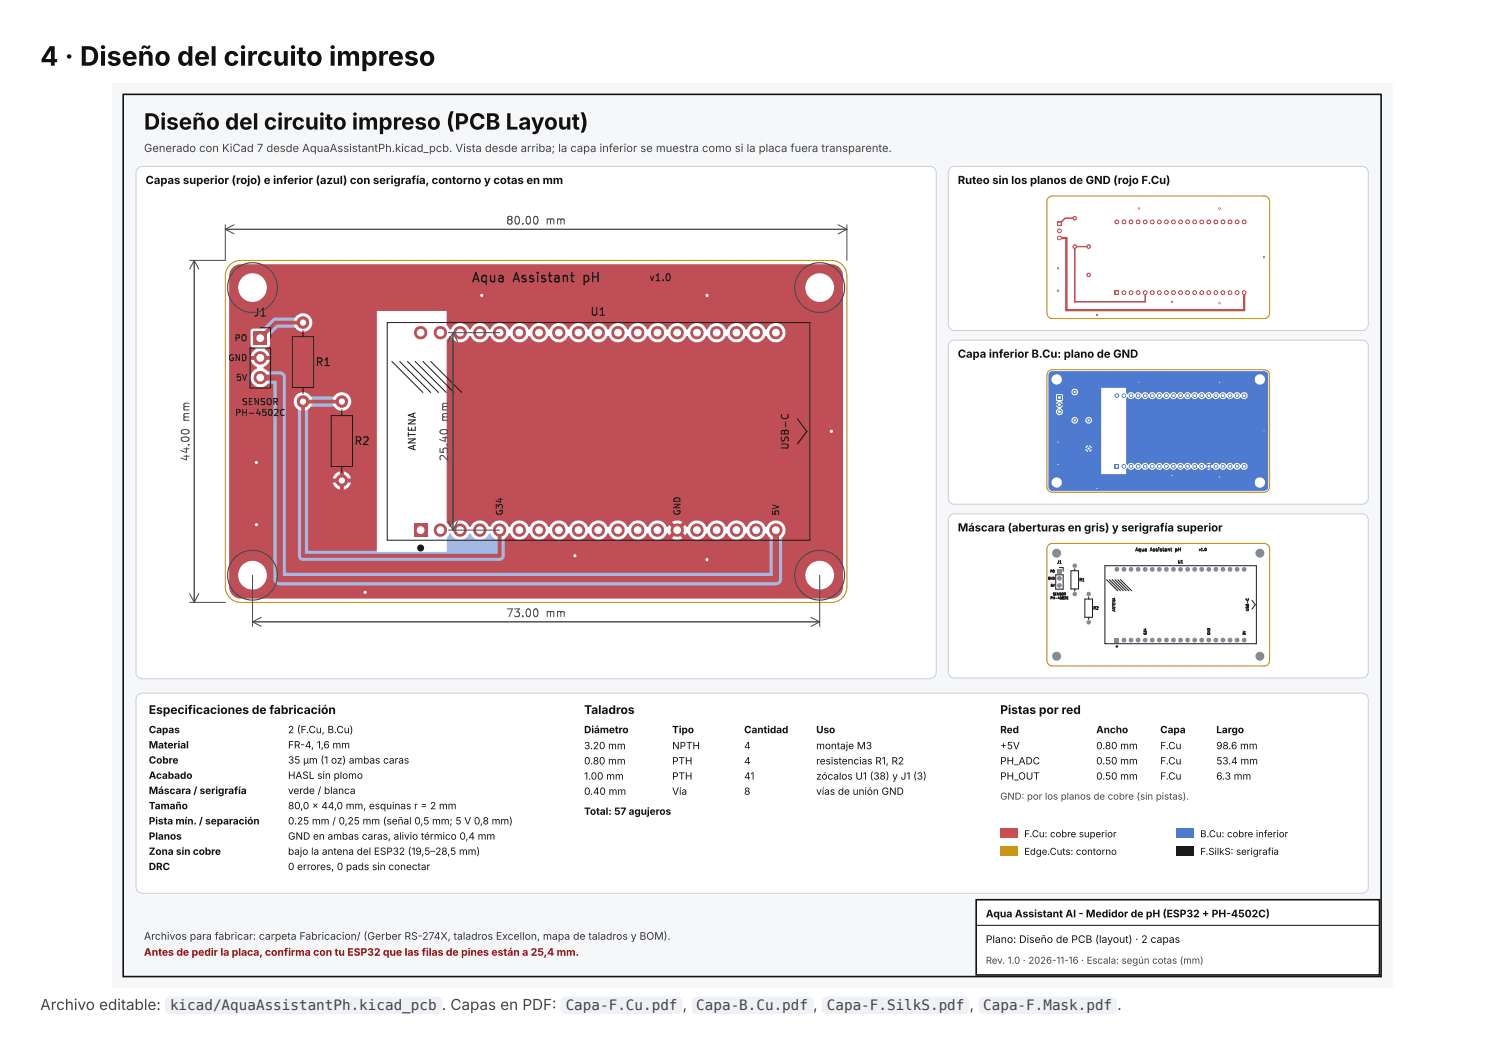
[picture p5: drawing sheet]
<svg xmlns="http://www.w3.org/2000/svg" width="297mm" height="210mm" viewBox="0 0 297 210" stroke-linecap="round" stroke-linejoin="round" font-family="sans-serif">
<defs><g id="words">
<text font-size="5.3" fill="#111" x="7.9" y="13">4 · Diseño del circuito impreso</text>
<text font-size="4.4" fill="#111" x="28.4" y="25.6">Diseño del circuito impreso (PCB Layout)</text>
<text font-size="3" fill="#444" x="7.9" y="199.2">Archivo editable: kicad/AquaAssistantPh.kicad_pcb . Capas en PDF:</text>
<text font-size="2.8" fill="#444" x="111.6" y="199.2">Capa-F.Cu.pdf , Capa-B.Cu.pdf , Capa-F.SilkS.pdf , Capa-F.Mask.pdf .</text>
<text font-size="2.5" fill="#1c1c1c" x="92.9" y="55.7">Aqua Assistant pH</text>
<g font-size="2.4" fill="#111">
<text x="29.4" y="140.8">Especificaciones de fabricación</text>
<text x="115.3" y="140.8">Taladros</text>
<text x="197.4" y="140.8">Pistas por red</text>
</g>
<text font-size="2.2" fill="#444" x="28.4" y="30">Generado con KiCad 7 desde AquaAssistantPh.kicad_pcb. Vista desde arriba; la capa inferior se muestra como si la placa fuera transparente.</text>
<g font-size="2.2" fill="#111">
<text x="28.7" y="36.3">Capas superior (rojo) e inferior (azul) con serigrafía, contorno y cotas en mm</text>
<text x="189" y="36.3">Ruteo sin los planos de GND (rojo F.Cu)</text>
<text x="189" y="70.6">Capa inferior B.Cu: plano de GND</text>
<text x="189" y="104.8">Máscara (aberturas en gris) y serigrafía superior</text>
</g>
<text font-size="2.1" fill="#333" x="28.4" y="185.4">Archivos para fabricar: carpeta Fabricacion/ (Gerber RS-274X, taladros Excellon, mapa de taladros y BOM).</text>
<g font-size="2.1" fill="#111">
<text x="194.5" y="181">Aqua Assistant AI - Medidor de pH (ESP32 + PH-4502C)</text>
<text x="194.5" y="186">Plano: Diseño de PCB (layout) · 2 capas</text>
</g>
<text font-size="2.1" fill="#a00" x="28.4" y="188.5">Antes de pedir la placa, confirma con tu ESP32 que las filas de pines están a 25,4 mm.</text>
<g font-size="2" fill="#4a4a4a">
<text x="99.8" y="44.3">80.00 mm</text>
<text x="37.4" y="91.1" transform="rotate(-90 37.4 91.1)">44.00 mm</text>
<text x="88.4" y="91.1" transform="rotate(-90 88.4 91.1)">25.40 mm</text>
<text x="99.8" y="121.7">73.00 mm</text>
</g>
<g font-size="2" fill="#1c1c1c">
<text x="49.9" y="62.4">J1</text>
<text x="116.3" y="62.3">U1</text>
<text x="62.1" y="72.2">R1</text>
<text x="69.8" y="87.8">R2</text>
</g>
<g font-size="2" fill="#111">
<text x="29.4" y="144.6">Capas</text>
<text x="29.4" y="147.6">Material</text>
<text x="56.8" y="144.6">2 (F.Cu, B.Cu)</text>
<text x="56.8" y="147.6">FR-4, 1,6 mm</text>
<text x="115.3" y="144.6">Diámetro</text>
<text x="115.3" y="147.8">3.20 mm</text>
<text x="132.6" y="144.6">Tipo</text>
<text x="132.6" y="147.8">NPTH</text>
<text x="146.9" y="144.6">Cantidad</text>
<text x="146.9" y="147.8">4</text>
<text x="161.1" y="144.6">Uso</text>
<text x="161.1" y="147.8">montaje M3</text>
<text x="197.4" y="144.6">Red</text>
<text x="197.4" y="147.8">+ 5V</text>
<text x="216.3" y="144.6">Ancho</text>
<text x="216.3" y="147.8">0.80 mm</text>
<text x="229" y="144.6">Capa</text>
<text x="229" y="147.8">F.Cu</text>
<text x="240" y="144.6">Largo</text>
<text x="240" y="147.8">98.6 mm</text>
<text x="29.4" y="150.6">Cobre</text>
<text x="29.4" y="153.6">Acabado</text>
<text x="56.8" y="150.6">35 µm (1 oz) ambas caras</text>
<text x="56.8" y="153.6">HASL sin plomo</text>
<text x="115.3" y="150.8">0.80 mm</text>
<text x="115.3" y="153.8">1.00 mm</text>
<text x="132.6" y="150.8">PTH</text>
<text x="132.6" y="153.8">PTH</text>
<text x="146.9" y="150.8">4</text>
<text x="146.9" y="153.8">41</text>
<text x="161.1" y="150.8">resistencias R1, R2</text>
<text x="161.1" y="153.8">zócalos U1 (38) y J1 (3)</text>
<text x="197.4" y="150.8">PH_ADC</text>
<text x="197.4" y="153.8">PH_OUT</text>
<text x="216.3" y="150.8">0.50 mm</text>
<text x="216.3" y="153.8">0.50 mm</text>
<text x="229" y="150.8">F.Cu</text>
<text x="229" y="153.8">F.Cu</text>
<text x="240" y="150.8">53.4 mm</text>
<text x="240" y="153.8">6.3 mm</text>
<text x="29.4" y="156.6">Máscara / serigrafía</text>
<text x="29.4" y="159.6">Tamaño</text>
<text x="56.8" y="156.6">verde / blanca</text>
<text x="56.8" y="159.6">80,0 × 44,0 mm, esquinas r = 2 mm</text>
<text x="115.3" y="156.8">0.40 mm</text>
<text x="115.3" y="160.7">Total: 57 agujeros</text>
<text x="132.6" y="156.8">Vía</text>
<text x="146.9" y="156.8">8</text>
<text x="161.1" y="156.8">vías de unión GND</text>
<text x="29.4" y="162.6">Pista mín. / separación</text>
<text x="29.4" y="165.6">Planos</text>
<text x="56.8" y="162.6">0.25 mm / 0,25 mm (señal 0,5 mm; 5 V 0,8 mm)</text>
<text x="56.8" y="165.6">GND en ambas caras, alivio térmico 0,4 mm</text>
<text x="29.4" y="168.6">Zona sin cobre</text>
<text x="29.4" y="171.6">DRC</text>
<text x="56.8" y="168.6">bajo la antena del ESP32 (19,5–28,5 mm)</text>
<text x="56.8" y="171.6">0 errores, 0 pads sin conectar</text>
</g>
<g font-size="1.9" fill="#444">
<text x="197.4" y="157.7">GND: por los planos de cobre (sin pistas).</text>
<text x="194.5" y="190.1">Rev. 1.0 · 2026-11-16 · Escala: según cotas (mm)</text>
</g>
<g font-size="1.9" fill="#111">
<text x="202.1" y="165.2">F.Cu: cobre superior</text>
<text x="236.9" y="165.2">B.Cu: cobre inferior</text>
<text x="202.1" y="168.6">Edge.Cuts: contorno</text>
<text x="236.9" y="168.6">F.SilkS: serigrafía</text>
</g>
<g font-size="1.8" fill="#1c1c1c">
<text x="128" y="55.4">v1.0</text>
<text x="82" y="89" transform="rotate(-90 82 89)">ANTENA</text>
<text x="155.6" y="88.9" transform="rotate(-90 155.6 88.9)">USB C</text>
</g>
<g font-size="1.6" fill="#1c1c1c">
<text x="44.9" y="71.2">GND</text>
<text x="46.1" y="67.3">PO</text>
<text x="46.4" y="75.1">5V</text>
<text x="46.2" y="82">PH 4502C</text>
<text x="47.6" y="79.9">SENSOR</text>
<text x="99.2" y="101.8" transform="rotate(-90 99.2 101.8)">G34</text>
<text x="134.3" y="101.8" transform="rotate(-90 134.3 101.8)">GND</text>
<text x="153.7" y="101.8" transform="rotate(-90 153.7 101.8)">5V</text>
</g>
<text font-size=".9" fill="#1c1c1c" x="224" y="108.7">Aqua Assistant pH</text>
<g font-size=".7" fill="#1c1c1c">
<text x="208.5" y="111.2">J1</text>
<text x="232.4" y="111.1">U1</text>
<text x="236.5" y="108.7">v1.0</text>
<text x="212.9" y="114.7">R1</text>
<text x="215.7" y="120.2">R2</text>
<text x="220.1" y="120.7" transform="rotate(-90 220.1 120.7)">ANTENA</text>
<text x="246.4" y="120.6" transform="rotate(-90 246.4 120.6)">USB C</text>
</g>
<g font-size=".6" fill="#1c1c1c">
<text x="207.2" y="112.9">PO</text>
<text x="206.7" y="114.3">GND</text>
<text x="207.2" y="118.2">PH 4502C</text>
<text x="207.3" y="115.7">5V</text>
<text x="207.7" y="117.4">SENSOR</text>
<text x="226.2" y="125.3" transform="rotate(-90 226.2 125.3)">G34</text>
<text x="238.8" y="125.3" transform="rotate(-90 238.8 125.3)">GND</text>
<text x="245.8" y="125.3" transform="rotate(-90 245.8 125.3)">5V</text>
</g>
</g></defs>
<path d="M22.1 16.4h252.7v178.4h-252.7z" fill="#f6f7f9"/>
<path d="M24.3 18.6h248.3v174h-248.3z" fill="none" stroke="#111" stroke-width=".32"/>
<path d="M27.2 33.2l.9-.4h155.4a1.26 1.26 0 0 1 1.3 1.3v98.5a1.26 1.26 0 0 1-1.3 1.3h-155.4a1.26 1.26 0 0 1-1.3-1.3v-98.5z" fill="#fff"/>
<path d="M27.2 33.2l.9-.4h155.4a1.26 1.26 0 0 1 1.3 1.3v98.5a1.26 1.26 0 0 1-1.3 1.3h-155.4a1.26 1.26 0 0 1-1.3-1.3v-98.5z" fill="none" stroke="#c8ced8" stroke-width=".2"/>
<g fill="#2f63c8">
<circle cx="67.5" cy="79.2" r="1.23"/>
<circle cx="67.5" cy="94.8" r="1.23"/>
<circle cx="51.4" cy="70.6" r="1.3"/>
<circle cx="51.4" cy="74.5" r="1.3"/>
<circle cx="59.8" cy="63.6" r="1.23"/>
<circle cx="59.8" cy="79.2" r="1.23"/>
<circle cx="86.9" cy="104.6" r="1.3"/>
<circle cx="90.8" cy="104.6" r="1.3"/>
<circle cx="94.7" cy="104.6" r="1.3"/>
<circle cx="98.6" cy="104.6" r="1.3"/>
<circle cx="102.5" cy="104.6" r="1.3"/>
<circle cx="106.4" cy="104.6" r="1.3"/>
<circle cx="110.3" cy="104.6" r="1.3"/>
<circle cx="114.2" cy="104.6" r="1.3"/>
<circle cx="118.1" cy="104.6" r="1.3"/>
<circle cx="122" cy="104.6" r="1.3"/>
<circle cx="125.9" cy="104.6" r="1.3"/>
<circle cx="129.7" cy="104.6" r="1.3"/>
<circle cx="133.6" cy="104.6" r="1.3"/>
<circle cx="137.5" cy="104.6" r="1.3"/>
<circle cx="141.4" cy="104.6" r="1.3"/>
<circle cx="145.3" cy="104.6" r="1.3"/>
<circle cx="149.2" cy="104.6" r="1.3"/>
<circle cx="153.1" cy="104.6" r="1.3"/>
<circle cx="83" cy="65.6" r="1.3"/>
<circle cx="86.9" cy="65.6" r="1.3"/>
<circle cx="90.8" cy="65.6" r="1.3"/>
<circle cx="94.7" cy="65.6" r="1.3"/>
<circle cx="98.6" cy="65.6" r="1.3"/>
<circle cx="102.5" cy="65.6" r="1.3"/>
<circle cx="106.4" cy="65.6" r="1.3"/>
<circle cx="110.3" cy="65.6" r="1.3"/>
<circle cx="114.2" cy="65.6" r="1.3"/>
<circle cx="118.1" cy="65.6" r="1.3"/>
<circle cx="122" cy="65.6" r="1.3"/>
<circle cx="125.9" cy="65.6" r="1.3"/>
<circle cx="129.7" cy="65.6" r="1.3"/>
<circle cx="133.6" cy="65.6" r="1.3"/>
<circle cx="137.5" cy="65.6" r="1.3"/>
<circle cx="141.4" cy="65.6" r="1.3"/>
<circle cx="145.3" cy="65.6" r="1.3"/>
<circle cx="149.2" cy="65.6" r="1.3"/>
<circle cx="153.1" cy="65.6" r="1.3"/>
<circle cx="50.6" cy="103.5" r=".61"/>
<circle cx="164.1" cy="85.1" r=".61"/>
<circle cx="50.6" cy="91.2" r=".61"/>
<circle cx="139.5" cy="58.3" r=".61"/>
<circle cx="95.1" cy="58.3" r=".61"/>
<circle cx="113.5" cy="109.6" r=".61"/>
<circle cx="72.1" cy="116.8" r=".61"/>
<circle cx="139.5" cy="110.4" r=".61"/>
</g>
<g fill="#2f63c8">
<path d="M50.1 65.4h2.6v2.6h-2.6z" fill-rule="evenodd"/>
<path d="M81.7 103.3h2.6v2.6h-2.6z" fill-rule="evenodd"/>
<path d="M46 52.7l.6-.4 .9-.2h116.6a2.3 2.3 0 0 1 2.3 2.3v61.4a2.3 2.3 0 0 1-2.3 2.3h-116.6a2.3 2.3 0 0 1-2.3-2.3v-2.2h1.8a2.84 2.84 0 0 0 2.8 2.7 2.84 2.84 0 0 0 2.9-2.7h106.2l.1 .4a2.85 2.85 0 0 0 4.5 1.7 2.85 2.85 0 0 0-.5-4.8 2.85 2.85 0 0 0-4.1 2.7h-106.2v-.2a2.85 2.85 0 0 0-3-2.8 2.85 2.85 0 0 0-2.7 3h-1.8v-18.4h20.5l.4 .8 1 .6v-1.3l.3 .1 .4-.1v1.3l.8-.3 .6-.8 .1-.3h-1.4l.2-.4-.2-.4h1.4l-.5-.9-1-.5v1.3l-.3-.1-.4 .1v-1.3l-.7 .3-.7 .8v.3h1.3l-.2 .4 .2 .4h-21.8v-16h12.8a1.85 1.85 0 0 0 1.8 1.9 1.85 1.85 0 0 0 1.8-1.9h4v.4a1.85 1.85 0 0 0 3 1.1 1.85 1.85 0 0 0-.3-3.1 1.85 1.85 0 0 0-2.7 1.6h-4v-.3a1.85 1.85 0 0 0-2-1.5 1.85 1.85 0 0 0-1.6 1.8h-12.8v-4.7h4.2l.1 .3a1.94 1.94 0 0 0 3.1 1.1 1.94 1.94 0 0 0-.6-3.3v-.2a2.03 2.03 0 0 0 1.2-1.4h-1.2l.1-.3-.1-.5h1.2l-.2-.6-.7-.8 .7-.3 .3-.3v-2.9l-.3-.4-.3-.1h-2.7l-.3 .1-.3 .4v2.8a.71 .71 0 0 0 .9 .5l.1 .3-.5 .5-.4 .8h1.2l-.1 .3 .1 .5h-1.2l.4 .8 .8 .7a2.53 2.53 0 0 0-1.3 2h-4.2v-10.9h12.8v.4a1.85 1.85 0 0 0 2.9 1.1 1.85 1.85 0 0 0-.3-3.1 1.85 1.85 0 0 0-2.6 1.6h-12.8v-2.3h29.2v47.6h13.8v-2.8l.6-.9h.2a1.97 1.97 0 0 0 1.8 1.3 1.97 1.97 0 0 0 1.8-1.3h.3a1.97 1.97 0 0 0 1.8 1.3 1.97 1.97 0 0 0 1.8-1.3h.2a1.97 1.97 0 0 0 1.9 1.3 1.97 1.97 0 0 0 1.8-1.3h.2a1.97 1.97 0 0 0 1.9 1.3 1.97 1.97 0 0 0 1.8-1.3h.2a1.97 1.97 0 0 0 1.9 1.3 1.97 1.97 0 0 0 1.8-1.3h.2a1.97 1.97 0 0 0 1.9 1.3 1.97 1.97 0 0 0 1.8-1.3h.2a1.97 1.97 0 0 0 1.9 1.3 1.97 1.97 0 0 0 1.8-1.3h.2a1.97 1.97 0 0 0 1.9 1.3 1.97 1.97 0 0 0 1.8-1.3h.2a1.97 1.97 0 0 0 1.9 1.3 1.97 1.97 0 0 0 1.8-1.3h.2a1.97 1.97 0 0 0 1.9 1.3 1.97 1.97 0 0 0 1.8-1.3h.2a1.97 1.97 0 0 0 1.9 1.3 1.97 1.97 0 0 0 1.8-1.3h.2l.2 .4 .9-.8 .2 .3 .3 .2-.8 .9a1.88 1.88 0 0 0 2.1 0l-.9-.9 .4-.2 .2-.3 .8 .8 .3-.4h.2a1.97 1.97 0 0 0 1.8 1.3 1.97 1.97 0 0 0 1.9-1.3h.2a1.97 1.97 0 0 0 1.8 1.3 1.97 1.97 0 0 0 1.9-1.3h.2a1.97 1.97 0 0 0 1.8 1.3 1.97 1.97 0 0 0 1.9-1.3h.2a1.97 1.97 0 0 0 1.8 1.3 1.97 1.97 0 0 0 1.9-1.3h.2a1.94 1.94 0 0 0 3 .9 1.94 1.94 0 0 0 0-3.1 1.94 1.94 0 0 0-3 .9h-.2a1.97 1.97 0 0 0-1.9-1.3 1.97 1.97 0 0 0-1.8 1.3h-.2a1.97 1.97 0 0 0-1.9-1.3 1.97 1.97 0 0 0-1.8 1.3h-.2a1.97 1.97 0 0 0-1.9-1.3 1.97 1.97 0 0 0-1.8 1.3h-.2a1.97 1.97 0 0 0-1.9-1.3 1.97 1.97 0 0 0-1.8 1.3h-.2l-.3-.4-.8 .9-.2-.3-.4-.3 .9-.8a1.88 1.88 0 0 0-2.1 0l.8 .8-.3 .3-.2 .3-.9-.9-.2 .4h-.2a1.97 1.97 0 0 0-1.9-1.3 1.97 1.97 0 0 0-1.8 1.3h-.2a1.97 1.97 0 0 0-1.8-1.3 1.97 1.97 0 0 0-1.9 1.3h-.2a1.97 1.97 0 0 0-1.8-1.3 1.97 1.97 0 0 0-1.9 1.3h-.2a1.97 1.97 0 0 0-1.8-1.3 1.97 1.97 0 0 0-1.9 1.3h-.2a1.97 1.97 0 0 0-1.8-1.3 1.97 1.97 0 0 0-1.9 1.3h-.2a1.97 1.97 0 0 0-1.8-1.3 1.97 1.97 0 0 0-1.9 1.3h-.2a1.97 1.97 0 0 0-1.8-1.3 1.97 1.97 0 0 0-1.9 1.3h-.2a1.97 1.97 0 0 0-1.8-1.3 1.97 1.97 0 0 0-1.9 1.3h-.2a1.97 1.97 0 0 0-1.8-1.3 1.97 1.97 0 0 0-1.9 1.3h-.2a1.97 1.97 0 0 0-1.8-1.3 1.97 1.97 0 0 0-1.8 1.3h-.3a1.97 1.97 0 0 0-1.8-1.3 1.97 1.97 0 0 0-1.8 1.3h-.2l-.6-.9v-35.8l.6-.9h.2a1.97 1.97 0 0 0 1.8 1.3 1.97 1.97 0 0 0 1.8-1.3h.3a1.97 1.97 0 0 0 1.8 1.3 1.97 1.97 0 0 0 1.8-1.3h.2a1.97 1.97 0 0 0 1.9 1.3 1.97 1.97 0 0 0 1.8-1.3h.2a1.97 1.97 0 0 0 1.9 1.3 1.97 1.97 0 0 0 1.8-1.3h.2a1.97 1.97 0 0 0 1.9 1.3 1.97 1.97 0 0 0 1.8-1.3h.2a1.97 1.97 0 0 0 1.9 1.3 1.97 1.97 0 0 0 1.8-1.3h.2a1.97 1.97 0 0 0 1.9 1.3 1.97 1.97 0 0 0 1.8-1.3h.2a1.97 1.97 0 0 0 1.9 1.3 1.97 1.97 0 0 0 1.8-1.3h.2a1.97 1.97 0 0 0 1.9 1.3 1.97 1.97 0 0 0 1.8-1.3h.2a1.97 1.97 0 0 0 1.9 1.3 1.97 1.97 0 0 0 1.8-1.3h.2a1.97 1.97 0 0 0 1.9 1.3 1.97 1.97 0 0 0 1.8-1.3h.2a1.97 1.97 0 0 0 1.8 1.3 1.97 1.97 0 0 0 1.9-1.3h.2a1.97 1.97 0 0 0 1.8 1.3 1.97 1.97 0 0 0 1.9-1.3h.2a1.97 1.97 0 0 0 1.8 1.3 1.97 1.97 0 0 0 1.9-1.3h.2a1.97 1.97 0 0 0 1.8 1.3 1.97 1.97 0 0 0 1.9-1.3h.2a1.97 1.97 0 0 0 1.8 1.3 1.97 1.97 0 0 0 1.9-1.3h.2a1.94 1.94 0 0 0 3 .9 1.94 1.94 0 0 0 0-3.1 1.94 1.94 0 0 0-3 .9h-.2a1.97 1.97 0 0 0-1.9-1.3 1.97 1.97 0 0 0-1.8 1.3h-.2a1.97 1.97 0 0 0-1.9-1.3 1.97 1.97 0 0 0-1.8 1.3h-.2a1.97 1.97 0 0 0-1.9-1.3 1.97 1.97 0 0 0-1.8 1.3h-.2a1.97 1.97 0 0 0-1.9-1.3 1.97 1.97 0 0 0-1.8 1.3h-.2a1.97 1.97 0 0 0-1.9-1.3 1.97 1.97 0 0 0-1.8 1.3h-.2a1.97 1.97 0 0 0-1.9-1.3 1.97 1.97 0 0 0-1.8 1.3h-.2a1.97 1.97 0 0 0-1.8-1.3 1.97 1.97 0 0 0-1.9 1.3h-.2a1.97 1.97 0 0 0-1.8-1.3 1.97 1.97 0 0 0-1.9 1.3h-.2a1.97 1.97 0 0 0-1.8-1.3 1.97 1.97 0 0 0-1.9 1.3h-.2a1.97 1.97 0 0 0-1.8-1.3 1.97 1.97 0 0 0-1.9 1.3h-.2a1.97 1.97 0 0 0-1.8-1.3 1.97 1.97 0 0 0-1.9 1.3h-.2a1.97 1.97 0 0 0-1.8-1.3 1.97 1.97 0 0 0-1.9 1.3h-.2a1.97 1.97 0 0 0-1.8-1.3 1.97 1.97 0 0 0-1.9 1.3h-.2a1.97 1.97 0 0 0-1.8-1.3 1.97 1.97 0 0 0-1.9 1.3h-.2a1.97 1.97 0 0 0-1.8-1.3 1.97 1.97 0 0 0-1.8 1.3h-.3a1.97 1.97 0 0 0-1.8-1.3 1.97 1.97 0 0 0-1.8 1.3h-.2l-.6-.9v-2.8h-43v-4.5h1.8a2.84 2.84 0 0 0 2.8 2.8 2.84 2.84 0 0 0 2.9-2.8h106.2l.1 .4a2.85 2.85 0 0 0 4.5 1.8 2.85 2.85 0 0 0-.5-4.8 2.85 2.85 0 0 0-4.1 2.6h-106.2v-.2a2.85 2.85 0 0 0-3-2.7 2.85 2.85 0 0 0-2.7 2.9h-1.8l.1-2.7 .2-.8z" fill-rule="evenodd"/>
</g>
<g fill="#fff">
<circle cx="50.6" cy="103.5" r=".31"/>
<circle cx="164.1" cy="85.1" r=".31"/>
<circle cx="50.6" cy="91.2" r=".31"/>
<circle cx="139.5" cy="58.3" r=".31"/>
<circle cx="95.1" cy="58.3" r=".31"/>
<circle cx="113.5" cy="109.6" r=".31"/>
<circle cx="72.1" cy="116.8" r=".31"/>
<circle cx="139.5" cy="110.4" r=".31"/>
<circle cx="67.5" cy="79.2" r=".61"/>
<circle cx="67.5" cy="94.8" r=".61"/>
<circle cx="161.8" cy="113.5" r="2.45"/>
<circle cx="51.4" cy="66.7" r=".77"/>
<circle cx="51.4" cy="70.6" r=".77"/>
<circle cx="51.4" cy="74.5" r=".77"/>
<circle cx="59.8" cy="63.6" r=".61"/>
<circle cx="59.8" cy="79.2" r=".61"/>
<circle cx="49.8" cy="113.5" r="2.45"/>
<circle cx="83" cy="104.6" r=".77"/>
<circle cx="86.9" cy="104.6" r=".77"/>
<circle cx="90.8" cy="104.6" r=".77"/>
<circle cx="94.7" cy="104.6" r=".77"/>
<circle cx="98.6" cy="104.6" r=".77"/>
<circle cx="102.5" cy="104.6" r=".77"/>
<circle cx="106.4" cy="104.6" r=".77"/>
<circle cx="110.3" cy="104.6" r=".77"/>
<circle cx="114.2" cy="104.6" r=".77"/>
<circle cx="118.1" cy="104.6" r=".77"/>
<circle cx="122" cy="104.6" r=".77"/>
<circle cx="125.9" cy="104.6" r=".77"/>
<circle cx="129.8" cy="104.6" r=".77"/>
<circle cx="133.6" cy="104.6" r=".77"/>
<circle cx="137.5" cy="104.6" r=".77"/>
<circle cx="141.4" cy="104.6" r=".77"/>
<circle cx="145.3" cy="104.6" r=".77"/>
<circle cx="149.2" cy="104.6" r=".77"/>
<circle cx="153.1" cy="104.6" r=".77"/>
<circle cx="83" cy="65.6" r=".77"/>
<circle cx="86.9" cy="65.6" r=".77"/>
<circle cx="90.8" cy="65.6" r=".77"/>
<circle cx="94.7" cy="65.6" r=".77"/>
<circle cx="98.6" cy="65.6" r=".77"/>
<circle cx="102.5" cy="65.6" r=".77"/>
<circle cx="106.4" cy="65.6" r=".77"/>
<circle cx="110.3" cy="65.6" r=".77"/>
<circle cx="114.2" cy="65.6" r=".77"/>
<circle cx="118.1" cy="65.6" r=".77"/>
<circle cx="122" cy="65.6" r=".77"/>
<circle cx="125.9" cy="65.6" r=".77"/>
<circle cx="129.8" cy="65.6" r=".77"/>
<circle cx="133.6" cy="65.6" r=".77"/>
<circle cx="137.5" cy="65.6" r=".77"/>
<circle cx="141.4" cy="65.6" r=".77"/>
<circle cx="145.3" cy="65.6" r=".77"/>
<circle cx="149.2" cy="65.6" r=".77"/>
<circle cx="153.1" cy="65.6" r=".77"/>
<circle cx="49.8" cy="56.7" r="2.45"/>
<circle cx="161.8" cy="56.7" r="2.45"/>
</g>
<g fill="#c83434">
<circle cx="67.5" cy="79.2" r="1.23"/>
<circle cx="67.5" cy="94.8" r="1.23"/>
<circle cx="51.4" cy="70.6" r="1.3"/>
<circle cx="51.4" cy="74.5" r="1.3"/>
<circle cx="59.8" cy="63.6" r="1.23"/>
<circle cx="59.8" cy="79.2" r="1.23"/>
<circle cx="86.9" cy="104.6" r="1.3"/>
<circle cx="90.8" cy="104.6" r="1.3"/>
<circle cx="94.7" cy="104.6" r="1.3"/>
<circle cx="98.6" cy="104.6" r="1.3"/>
<circle cx="102.5" cy="104.6" r="1.3"/>
<circle cx="106.4" cy="104.6" r="1.3"/>
<circle cx="110.3" cy="104.6" r="1.3"/>
<circle cx="114.2" cy="104.6" r="1.3"/>
<circle cx="118.1" cy="104.6" r="1.3"/>
<circle cx="122" cy="104.6" r="1.3"/>
<circle cx="125.9" cy="104.6" r="1.3"/>
<circle cx="129.7" cy="104.6" r="1.3"/>
<circle cx="133.6" cy="104.6" r="1.3"/>
<circle cx="137.5" cy="104.6" r="1.3"/>
<circle cx="141.4" cy="104.6" r="1.3"/>
<circle cx="145.3" cy="104.6" r="1.3"/>
<circle cx="149.2" cy="104.6" r="1.3"/>
<circle cx="153.1" cy="104.6" r="1.3"/>
<circle cx="83" cy="65.6" r="1.3"/>
<circle cx="86.9" cy="65.6" r="1.3"/>
<circle cx="90.8" cy="65.6" r="1.3"/>
<circle cx="94.7" cy="65.6" r="1.3"/>
<circle cx="98.6" cy="65.6" r="1.3"/>
<circle cx="102.5" cy="65.6" r="1.3"/>
<circle cx="106.4" cy="65.6" r="1.3"/>
<circle cx="110.3" cy="65.6" r="1.3"/>
<circle cx="114.2" cy="65.6" r="1.3"/>
<circle cx="118.1" cy="65.6" r="1.3"/>
<circle cx="122" cy="65.6" r="1.3"/>
<circle cx="125.9" cy="65.6" r="1.3"/>
<circle cx="129.7" cy="65.6" r="1.3"/>
<circle cx="133.6" cy="65.6" r="1.3"/>
<circle cx="137.5" cy="65.6" r="1.3"/>
<circle cx="141.4" cy="65.6" r="1.3"/>
<circle cx="145.3" cy="65.6" r="1.3"/>
<circle cx="149.2" cy="65.6" r="1.3"/>
<circle cx="153.1" cy="65.6" r="1.3"/>
<circle cx="50.6" cy="103.5" r=".61"/>
<circle cx="164.1" cy="85.1" r=".61"/>
<circle cx="50.6" cy="91.2" r=".61"/>
<circle cx="139.5" cy="58.3" r=".61"/>
<circle cx="95.1" cy="58.3" r=".61"/>
<circle cx="113.5" cy="109.6" r=".61"/>
<circle cx="72.1" cy="116.8" r=".61"/>
<circle cx="139.5" cy="110.4" r=".61"/>
</g>
<g fill="#c83434">
<path d="M50.1 65.4h2.6v2.6h-2.6z" fill-rule="evenodd"/>
<path d="M81.7 103.3h2.6v2.6h-2.6z" fill-rule="evenodd"/>
</g>
<path d="M51.4 74.5h3.8v39.7h97.9v-9.6" fill="none" stroke="#c83434" stroke-width="1.2"/>
<path d="M59.8 63.6h-5.4l-3 3.1M67.5 79.2h-7.7v30.4h38.8v-5" fill="none" stroke="#c83434" stroke-width=".77"/>
<path d="M46 52.7l.6-.4 .9-.2h116.6a2.3 2.3 0 0 1 2.3 2.3v61.4a2.3 2.3 0 0 1-2.3 2.3h-116.6a2.3 2.3 0 0 1-2.3-2.3v-2.2h1.8a2.85 2.85 0 0 0 4.2 2.3 2.85 2.85 0 0 0 .2-4.8 2.85 2.85 0 0 0-4.4 2.1v.4h-1.8v-39.1h4.2a1.98 1.98 0 0 0 1.4 1.8 1.98 1.98 0 0 0 2.1-.6h.9l.2 .2v38.4a1.22 1.22 0 0 0 1.3 1.2h97.8a1.22 1.22 0 0 0 1.2-1.3v-.6h4.6a2.85 2.85 0 0 0 4.3 2.3 2.85 2.85 0 0 0 .1-4.8 2.85 2.85 0 0 0-4.4 2.1v.4h-4.6l.1-7.6a1.94 1.94 0 0 0-.2-3 1.94 1.94 0 0 0-2.9 .9h-.2a1.97 1.97 0 0 0-1.9-1.3 1.97 1.97 0 0 0-1.8 1.3h-.2a1.97 1.97 0 0 0-1.9-1.3 1.97 1.97 0 0 0-1.8 1.3h-.2a1.97 1.97 0 0 0-1.9-1.3 1.97 1.97 0 0 0-1.8 1.3h-.2a1.97 1.97 0 0 0-1.9-1.3 1.97 1.97 0 0 0-1.8 1.3h-.2l-.3-.4-.8 .9-.2-.3-.4-.3 .9-.8a1.88 1.88 0 0 0-2.1 0l.8 .8-.3 .3-.2 .3-.9-.9-.2 .4h-.2a1.97 1.97 0 0 0-1.9-1.3 1.97 1.97 0 0 0-1.8 1.3h-.2a1.97 1.97 0 0 0-1.8-1.3 1.97 1.97 0 0 0-1.9 1.3h-.2a1.97 1.97 0 0 0-1.8-1.3 1.97 1.97 0 0 0-1.9 1.3h-.2a1.97 1.97 0 0 0-1.8-1.3 1.97 1.97 0 0 0-1.9 1.3h-.2a1.97 1.97 0 0 0-1.8-1.3 1.97 1.97 0 0 0-1.9 1.3h-.2a1.97 1.97 0 0 0-1.8-1.3 1.97 1.97 0 0 0-1.9 1.3h-.2a1.97 1.97 0 0 0-1.8-1.3 1.97 1.97 0 0 0-1.9 1.3h-.2a1.97 1.97 0 0 0-1.8-1.3 1.97 1.97 0 0 0-1.9 1.3h-.2a1.97 1.97 0 0 0-1.8-1.3 1.97 1.97 0 0 0-1.9 1.3h-.2a1.97 1.97 0 0 0-1.8-1.3 1.97 1.97 0 0 0-1.8 1.3h-.3a1.97 1.97 0 0 0-1.8-1.3 1.97 1.97 0 0 0-1.8 1.3h-.2l-.6-.9v-35.8l.6-.9h.2a1.97 1.97 0 0 0 1.8 1.3 1.97 1.97 0 0 0 1.8-1.3h.3a1.97 1.97 0 0 0 1.8 1.3 1.97 1.97 0 0 0 1.8-1.3h.2a1.97 1.97 0 0 0 1.9 1.3 1.97 1.97 0 0 0 1.8-1.3h.2a1.97 1.97 0 0 0 1.9 1.3 1.97 1.97 0 0 0 1.8-1.3h.2a1.97 1.97 0 0 0 1.9 1.3 1.97 1.97 0 0 0 1.8-1.3h.2a1.97 1.97 0 0 0 1.9 1.3 1.97 1.97 0 0 0 1.8-1.3h.2a1.97 1.97 0 0 0 1.9 1.3 1.97 1.97 0 0 0 1.8-1.3h.2a1.97 1.97 0 0 0 1.9 1.3 1.97 1.97 0 0 0 1.8-1.3h.2a1.97 1.97 0 0 0 1.9 1.3 1.97 1.97 0 0 0 1.8-1.3h.2a1.97 1.97 0 0 0 1.9 1.3 1.97 1.97 0 0 0 1.8-1.3h.2a1.97 1.97 0 0 0 1.9 1.3 1.97 1.97 0 0 0 1.8-1.3h.2a1.97 1.97 0 0 0 1.8 1.3 1.97 1.97 0 0 0 1.9-1.3h.2a1.97 1.97 0 0 0 1.8 1.3 1.97 1.97 0 0 0 1.9-1.3h.2a1.97 1.97 0 0 0 1.8 1.3 1.97 1.97 0 0 0 1.9-1.3h.2a1.97 1.97 0 0 0 1.8 1.3 1.97 1.97 0 0 0 1.9-1.3h.2a1.97 1.97 0 0 0 1.8 1.3 1.97 1.97 0 0 0 1.9-1.3h.2a1.94 1.94 0 0 0 3 .9 1.94 1.94 0 0 0 0-3.1 1.94 1.94 0 0 0-3 .9h-.2a1.97 1.97 0 0 0-1.9-1.3 1.97 1.97 0 0 0-1.8 1.3h-.2a1.97 1.97 0 0 0-1.9-1.3 1.97 1.97 0 0 0-1.8 1.3h-.2a1.97 1.97 0 0 0-1.9-1.3 1.97 1.97 0 0 0-1.8 1.3h-.2a1.97 1.97 0 0 0-1.9-1.3 1.97 1.97 0 0 0-1.8 1.3h-.2a1.97 1.97 0 0 0-1.9-1.3 1.97 1.97 0 0 0-1.8 1.3h-.2a1.97 1.97 0 0 0-1.9-1.3 1.97 1.97 0 0 0-1.8 1.3h-.2a1.97 1.97 0 0 0-1.8-1.3 1.97 1.97 0 0 0-1.9 1.3h-.2a1.97 1.97 0 0 0-1.8-1.3 1.97 1.97 0 0 0-1.9 1.3h-.2a1.97 1.97 0 0 0-1.8-1.3 1.97 1.97 0 0 0-1.9 1.3h-.2a1.97 1.97 0 0 0-1.8-1.3 1.97 1.97 0 0 0-1.9 1.3h-.2a1.97 1.97 0 0 0-1.8-1.3 1.97 1.97 0 0 0-1.9 1.3h-.2a1.97 1.97 0 0 0-1.8-1.3 1.97 1.97 0 0 0-1.9 1.3h-.2a1.97 1.97 0 0 0-1.8-1.3 1.97 1.97 0 0 0-1.9 1.3h-.2a1.97 1.97 0 0 0-1.8-1.3 1.97 1.97 0 0 0-1.9 1.3h-.2a1.97 1.97 0 0 0-1.8-1.3 1.97 1.97 0 0 0-1.8 1.3h-.3a1.97 1.97 0 0 0-1.8-1.3 1.97 1.97 0 0 0-1.8 1.3h-.2l-.6-.9v-2.8h-13.8v47.1l-.1 .2h-13.3l-.2-.1v-13.3h4.9l.4 .8 1 .6v-1.3l.3 .1 .4-.1v1.3l1-.6 .5-.8h-1.4l.2-.4-.2-.4h1.4l-.5-.9-1-.5v1.3l-.3-.1-.4 .1v-1.3l-.7 .3-.7 .8v.3h1.3l-.2 .4 .2 .4h-6.2v-14.4l.6-.6h4.5a1.86 1.86 0 0 0 2.8 .4 1.86 1.86 0 0 0 0-2.8 1.86 1.86 0 0 0-2.8 .4h-4.5a1.91 1.91 0 0 0-2.9-.3 1.91 1.91 0 0 0 .3 3v28.7l.1 .5 .4 .4 .4 .1h39.1l.5-.2 .3-.6v-3.6l.8-1h.2a1.97 1.97 0 0 0 1.9 1.3 1.97 1.97 0 0 0 1.8-1.3h.2a1.97 1.97 0 0 0 1.9 1.3 1.97 1.97 0 0 0 1.8-1.3h.2a1.97 1.97 0 0 0 1.9 1.3 1.97 1.97 0 0 0 1.8-1.3h.2a1.97 1.97 0 0 0 1.9 1.3 1.97 1.97 0 0 0 1.8-1.3h.2a1.97 1.97 0 0 0 1.9 1.3 1.97 1.97 0 0 0 1.8-1.3h.2a1.97 1.97 0 0 0 1.9 1.3 1.97 1.97 0 0 0 1.8-1.3h.2a1.97 1.97 0 0 0 1.9 1.3 1.97 1.97 0 0 0 1.8-1.3h.2a1.97 1.97 0 0 0 1.9 1.3 1.97 1.97 0 0 0 1.8-1.3h.2l.2 .4 .9-.8 .2 .3 .3 .2-.8 .9a1.88 1.88 0 0 0 2.1 0l-.9-.9 .4-.2 .2-.3 .8 .8 .3-.4h.2a1.97 1.97 0 0 0 1.8 1.3 1.97 1.97 0 0 0 1.9-1.3h.2a1.97 1.97 0 0 0 1.8 1.3 1.97 1.97 0 0 0 1.9-1.3h.2a1.97 1.97 0 0 0 1.8 1.3 1.97 1.97 0 0 0 1.9-1.3h.2a1.97 1.97 0 0 0 1.8 1.3 1.97 1.97 0 0 0 1.9-1.3h.2l.6 .9v6.7l-.2 .2h-95.2l-.1-38.5a1.22 1.22 0 0 0-1.3-1.2h-2.2l-.9-.7v-.2l.8-.6 .4-.8h-1.2l.1-.3-.1-.5h1.2l-.4-.8-.5-.5v-.2a.83 .83 0 0 0 1-.6v-1.9l1.5-1.5h3.5a1.86 1.86 0 0 0 2.7 .3 1.86 1.86 0 0 0 0-2.8 1.86 1.86 0 0 0-2.8 .4l-4 .1-.5 .2-1.9 1.9-2.1 .1-.3 .4v2.8a.71 .71 0 0 0 .9 .5l.1 .3-.5 .5-.4 .8h1.2l-.1 .3 .1 .5h-1.2l.4 .8 .8 .7a2.53 2.53 0 0 0-1.3 2h-4.2v-17.7h1.8v.4a2.84 2.84 0 0 0 3 2.4 2.84 2.84 0 0 0 2.7-2.8h106.2l.1 .4a2.85 2.85 0 0 0 4.5 1.8 2.85 2.85 0 0 0-.5-4.8 2.85 2.85 0 0 0-4.1 2.6h-106.2v-.2a2.85 2.85 0 0 0-3-2.7 2.85 2.85 0 0 0-2.7 2.9h-1.8l.1-2.7 .2-.8z" fill-rule="evenodd" fill="#c83434"/>
<g fill="#fff">
<circle cx="50.6" cy="103.5" r=".31"/>
<circle cx="164.1" cy="85.1" r=".31"/>
<circle cx="50.6" cy="91.2" r=".31"/>
<circle cx="139.5" cy="58.3" r=".31"/>
<circle cx="95.1" cy="58.3" r=".31"/>
<circle cx="113.5" cy="109.6" r=".31"/>
<circle cx="72.1" cy="116.8" r=".31"/>
<circle cx="139.5" cy="110.4" r=".31"/>
<circle cx="67.5" cy="79.2" r=".61"/>
<circle cx="67.5" cy="94.8" r=".61"/>
<circle cx="161.8" cy="113.5" r="2.45"/>
<circle cx="51.4" cy="66.7" r=".77"/>
<circle cx="51.4" cy="70.6" r=".77"/>
<circle cx="51.4" cy="74.5" r=".77"/>
<circle cx="59.8" cy="63.6" r=".61"/>
<circle cx="59.8" cy="79.2" r=".61"/>
<circle cx="49.8" cy="113.5" r="2.45"/>
<circle cx="83" cy="104.6" r=".77"/>
<circle cx="86.9" cy="104.6" r=".77"/>
<circle cx="90.8" cy="104.6" r=".77"/>
<circle cx="94.7" cy="104.6" r=".77"/>
<circle cx="98.6" cy="104.6" r=".77"/>
<circle cx="102.5" cy="104.6" r=".77"/>
<circle cx="106.4" cy="104.6" r=".77"/>
<circle cx="110.3" cy="104.6" r=".77"/>
<circle cx="114.2" cy="104.6" r=".77"/>
<circle cx="118.1" cy="104.6" r=".77"/>
<circle cx="122" cy="104.6" r=".77"/>
<circle cx="125.9" cy="104.6" r=".77"/>
<circle cx="129.8" cy="104.6" r=".77"/>
<circle cx="133.6" cy="104.6" r=".77"/>
<circle cx="137.5" cy="104.6" r=".77"/>
<circle cx="141.4" cy="104.6" r=".77"/>
<circle cx="145.3" cy="104.6" r=".77"/>
<circle cx="149.2" cy="104.6" r=".77"/>
<circle cx="153.1" cy="104.6" r=".77"/>
<circle cx="83" cy="65.6" r=".77"/>
<circle cx="86.9" cy="65.6" r=".77"/>
<circle cx="90.8" cy="65.6" r=".77"/>
<circle cx="94.7" cy="65.6" r=".77"/>
<circle cx="98.6" cy="65.6" r=".77"/>
<circle cx="102.5" cy="65.6" r=".77"/>
<circle cx="106.4" cy="65.6" r=".77"/>
<circle cx="110.3" cy="65.6" r=".77"/>
<circle cx="114.2" cy="65.6" r=".77"/>
<circle cx="118.1" cy="65.6" r=".77"/>
<circle cx="122" cy="65.6" r=".77"/>
<circle cx="125.9" cy="65.6" r=".77"/>
<circle cx="129.8" cy="65.6" r=".77"/>
<circle cx="133.6" cy="65.6" r=".77"/>
<circle cx="137.5" cy="65.6" r=".77"/>
<circle cx="141.4" cy="65.6" r=".77"/>
<circle cx="145.3" cy="65.6" r=".77"/>
<circle cx="149.2" cy="65.6" r=".77"/>
<circle cx="153.1" cy="65.6" r=".77"/>
<circle cx="49.8" cy="56.7" r="2.45"/>
<circle cx="161.8" cy="56.7" r="2.45"/>
</g>
<g fill="none" stroke="#1c1c1c" stroke-width=".2">
<path d="M49.3 68.6h4.1v7.9h-4.1zM51.4 64.7h2v2M57.7 66.4h4.2v10h-4.2zM59.8 65.2v1.2M59.8 76.4v1.2M76.4 63.6h83.4v43h-83.4zM77.3 71.3l6.2 6.1M78.9 71.3l6.1 6.1M80.4 71.3l6.1 6.1M81.9 71.3l6.2 6.1M83.5 71.3l6.1 6.1M85 71.3l6.1 6.1"/>
<path d="M65.4 82h4.2v10h-4.2zM67.5 80.8v1.2M67.5 92v1.2"/>
</g>
<path d="M157.4 82.6l1.8 2.5-1.8 2.5" fill="none" stroke="#1c1c1c" stroke-width=".23"/>
<circle cx="83" cy="108.1" r=".69" fill="#1c1c1c"/>
<path d="M45.4 52.3l1-.7 1.1-.2h116.6a3.1 3.1 0 0 1 3 3v61.4a3.1 3.1 0 0 1-3 3h-116.6a3.1 3.1 0 0 1-3-3v-61.4l.2-1.1z" fill="none" stroke="#c99400" stroke-width=".2"/>
<g fill="none" stroke="#4a4a4a" stroke-width=".2">
<path d="M38.3 51.4v67.4M38.3 51.4l.9 1.7M38.3 51.4l-.9 1.7M44.5 44.3v7.1h-7.1M44.5 45.2h122.6M44.5 45.2l1.7 .9M46.2 44.3l-1.7 .9M165.4 44.3l1.7 .9M167.1 44.3v7.1M167.1 45.2l-1.7 .9M88.5 65.6h10.1M89.4 65.6v39"/>
<path d="M89.4 65.6l.9 1.8M89.4 65.6l-.9 1.8M37.4 118.8h7.1M37.4 117.1l.9 1.7M39.2 117.1l-.9 1.7M49.8 113.5v10.1M88.5 104.6h10.1M88.5 102.8l.9 1.8M90.3 102.8l-.9 1.8M161.8 113.5v10.1M49.8 122.7h112M49.8 122.7l1.8 .9"/>
<path d="M51.6 121.8l-1.8 .9M160 121.8l1.8 .9M161.8 122.7l-1.8 .9"/>
</g>
<g fill="none" stroke="#4a4a4a" stroke-width=".23">
<circle cx="49.8" cy="56.7" r="4.9"/>
<circle cx="161.8" cy="56.7" r="4.9"/>
<circle cx="49.8" cy="113.5" r="4.9"/>
<circle cx="161.8" cy="113.5" r="4.9"/>
</g>
<path d="M187.5 33.2l.9-.4h80.4a1.26 1.26 0 0 1 1.2 1.3v29.8a1.26 1.26 0 0 1-1.2 1.3h-80.4a1.26 1.26 0 0 1-1.3-1.3v-29.8z" fill="#fff"/>
<path d="M187.5 33.2l.9-.4h80.4a1.26 1.26 0 0 1 1.2 1.3v29.8a1.26 1.26 0 0 1-1.2 1.3h-80.4a1.26 1.26 0 0 1-1.3-1.3v-29.8z" fill="none" stroke="#c8ced8" stroke-width=".2"/>
<g fill="#c83434">
<circle cx="214.8" cy="48.6" r=".44"/>
<circle cx="214.8" cy="54.2" r=".44"/>
<circle cx="209.1" cy="45.6" r=".47"/>
<circle cx="209.1" cy="46.9" r=".47"/>
<circle cx="212.1" cy="43.1" r=".44"/>
<circle cx="212.1" cy="48.6" r=".44"/>
<circle cx="221.8" cy="57.7" r=".47"/>
<circle cx="223.2" cy="57.7" r=".47"/>
<circle cx="224.6" cy="57.7" r=".47"/>
<circle cx="226" cy="57.7" r=".47"/>
<circle cx="227.4" cy="57.7" r=".47"/>
<circle cx="228.8" cy="57.7" r=".47"/>
<circle cx="230.2" cy="57.7" r=".47"/>
<circle cx="231.6" cy="57.7" r=".47"/>
<circle cx="233" cy="57.7" r=".47"/>
<circle cx="234.4" cy="57.7" r=".47"/>
<circle cx="235.8" cy="57.7" r=".47"/>
<circle cx="237.2" cy="57.7" r=".47"/>
<circle cx="238.6" cy="57.7" r=".47"/>
<circle cx="240" cy="57.7" r=".47"/>
<circle cx="241.4" cy="57.7" r=".47"/>
<circle cx="242.7" cy="57.7" r=".47"/>
<circle cx="244.1" cy="57.7" r=".47"/>
<circle cx="245.5" cy="57.7" r=".47"/>
<circle cx="220.4" cy="43.8" r=".47"/>
<circle cx="221.8" cy="43.8" r=".47"/>
<circle cx="223.2" cy="43.8" r=".47"/>
<circle cx="224.6" cy="43.8" r=".47"/>
<circle cx="226" cy="43.8" r=".47"/>
<circle cx="227.4" cy="43.8" r=".47"/>
<circle cx="228.8" cy="43.8" r=".47"/>
<circle cx="230.2" cy="43.8" r=".47"/>
<circle cx="231.6" cy="43.8" r=".47"/>
<circle cx="233" cy="43.8" r=".47"/>
<circle cx="234.4" cy="43.8" r=".47"/>
<circle cx="235.8" cy="43.8" r=".47"/>
<circle cx="237.2" cy="43.8" r=".47"/>
<circle cx="238.6" cy="43.8" r=".47"/>
<circle cx="240" cy="43.8" r=".47"/>
<circle cx="241.4" cy="43.8" r=".47"/>
<circle cx="242.7" cy="43.8" r=".47"/>
<circle cx="244.1" cy="43.8" r=".47"/>
<circle cx="245.5" cy="43.8" r=".47"/>
<circle cx="208.8" cy="57.3" r=".22"/>
<circle cx="249.5" cy="50.8" r=".22"/>
<circle cx="208.8" cy="52.9" r=".22"/>
<circle cx="240.7" cy="41.1" r=".22"/>
<circle cx="224.7" cy="41.1" r=".22"/>
<circle cx="231.3" cy="59.5" r=".22"/>
<circle cx="216.5" cy="62.1" r=".22"/>
<circle cx="240.7" cy="59.8" r=".22"/>
</g>
<g fill="#c83434">
<path d="M208.6 43.7h.9v.9h-.9z" fill-rule="evenodd"/>
<path d="M220 57.3h.9v.9h-.9z" fill-rule="evenodd"/>
</g>
<path d="M209.1 46.9h1.4v14.3h35v-3.5" fill="none" stroke="#c83434" stroke-width=".44"/>
<path d="M212.1 43.1h-1.9l-1.1 1.1M214.8 48.6h-2.7v10.9h13.9v-1.8" fill="none" stroke="#c83434" stroke-width=".27"/>
<g fill="#fff">
<circle cx="208.8" cy="57.3" r=".11"/>
<circle cx="249.5" cy="50.8" r=".11"/>
<circle cx="208.8" cy="52.9" r=".11"/>
<circle cx="240.7" cy="41.1" r=".11"/>
<circle cx="224.7" cy="41.1" r=".11"/>
<circle cx="231.3" cy="59.5" r=".11"/>
<circle cx="216.5" cy="62.1" r=".11"/>
<circle cx="240.7" cy="59.8" r=".11"/>
<circle cx="214.8" cy="48.6" r=".22"/>
<circle cx="214.8" cy="54.2" r=".22"/>
<circle cx="248.6" cy="60.9" r=".88"/>
<circle cx="209.1" cy="44.2" r=".27"/>
<circle cx="209.1" cy="45.6" r=".27"/>
<circle cx="209.1" cy="47" r=".27"/>
<circle cx="212.1" cy="43.1" r=".22"/>
<circle cx="212.1" cy="48.6" r=".22"/>
<circle cx="208.5" cy="60.9" r=".88"/>
<circle cx="220.4" cy="57.7" r=".27"/>
<circle cx="221.8" cy="57.7" r=".27"/>
<circle cx="223.2" cy="57.7" r=".27"/>
<circle cx="224.6" cy="57.7" r=".27"/>
<circle cx="226" cy="57.7" r=".27"/>
<circle cx="227.4" cy="57.7" r=".27"/>
<circle cx="228.8" cy="57.7" r=".27"/>
<circle cx="230.2" cy="57.7" r=".27"/>
<circle cx="231.6" cy="57.7" r=".27"/>
<circle cx="233" cy="57.7" r=".27"/>
<circle cx="234.4" cy="57.7" r=".27"/>
<circle cx="235.8" cy="57.7" r=".27"/>
<circle cx="237.2" cy="57.7" r=".27"/>
<circle cx="238.6" cy="57.7" r=".27"/>
<circle cx="240" cy="57.7" r=".27"/>
<circle cx="241.4" cy="57.7" r=".27"/>
<circle cx="242.7" cy="57.7" r=".27"/>
<circle cx="244.1" cy="57.7" r=".27"/>
<circle cx="245.5" cy="57.7" r=".27"/>
<circle cx="220.4" cy="43.8" r=".27"/>
<circle cx="221.8" cy="43.8" r=".27"/>
<circle cx="223.2" cy="43.8" r=".27"/>
<circle cx="224.6" cy="43.8" r=".27"/>
<circle cx="226" cy="43.8" r=".27"/>
<circle cx="227.4" cy="43.8" r=".27"/>
<circle cx="228.8" cy="43.8" r=".27"/>
<circle cx="230.2" cy="43.8" r=".27"/>
<circle cx="231.6" cy="43.8" r=".27"/>
<circle cx="233" cy="43.8" r=".27"/>
<circle cx="234.4" cy="43.8" r=".27"/>
<circle cx="235.8" cy="43.8" r=".27"/>
<circle cx="237.2" cy="43.8" r=".27"/>
<circle cx="238.6" cy="43.8" r=".27"/>
<circle cx="240" cy="43.8" r=".27"/>
<circle cx="241.4" cy="43.8" r=".27"/>
<circle cx="242.7" cy="43.8" r=".27"/>
<circle cx="244.1" cy="43.8" r=".27"/>
<circle cx="245.5" cy="43.8" r=".27"/>
<circle cx="208.5" cy="40.6" r=".88"/>
<circle cx="248.6" cy="40.6" r=".88"/>
</g>
<path d="M206.9 39l.8-.3h41.8a1.1 1.1 0 0 1 1.1 1.1v21.9a1.1 1.1 0 0 1-1.1 1.1h-41.8a1.1 1.1 0 0 1-1.1-1.1v-21.9z" fill="none" stroke="#c99400" stroke-width=".2"/>
<path d="M187.5 67.5l.9-.4h80.4a1.26 1.26 0 0 1 1.2 1.3v29.8a1.26 1.26 0 0 1-1.2 1.3h-80.4a1.26 1.26 0 0 1-1.3-1.3v-29.8z" fill="#fff"/>
<path d="M187.5 67.5l.9-.4h80.4a1.26 1.26 0 0 1 1.2 1.3v29.8a1.26 1.26 0 0 1-1.2 1.3h-80.4a1.26 1.26 0 0 1-1.3-1.3v-29.8z" fill="none" stroke="#c8ced8" stroke-width=".2"/>
<g fill="#2f63c8">
<circle cx="214.8" cy="82.9" r=".44"/>
<circle cx="214.8" cy="88.5" r=".44"/>
<circle cx="209.1" cy="79.8" r=".47"/>
<circle cx="209.1" cy="81.2" r=".47"/>
<circle cx="212.1" cy="77.3" r=".44"/>
<circle cx="212.1" cy="82.9" r=".44"/>
<circle cx="221.8" cy="92" r=".47"/>
<circle cx="223.2" cy="92" r=".47"/>
<circle cx="224.6" cy="92" r=".47"/>
<circle cx="226" cy="92" r=".47"/>
<circle cx="227.4" cy="92" r=".47"/>
<circle cx="228.8" cy="92" r=".47"/>
<circle cx="230.2" cy="92" r=".47"/>
<circle cx="231.6" cy="92" r=".47"/>
<circle cx="233" cy="92" r=".47"/>
<circle cx="234.4" cy="92" r=".47"/>
<circle cx="235.8" cy="92" r=".47"/>
<circle cx="237.2" cy="92" r=".47"/>
<circle cx="238.6" cy="92" r=".47"/>
<circle cx="240" cy="92" r=".47"/>
<circle cx="241.4" cy="92" r=".47"/>
<circle cx="242.7" cy="92" r=".47"/>
<circle cx="244.1" cy="92" r=".47"/>
<circle cx="245.5" cy="92" r=".47"/>
<circle cx="220.4" cy="78" r=".47"/>
<circle cx="221.8" cy="78" r=".47"/>
<circle cx="223.2" cy="78" r=".47"/>
<circle cx="224.6" cy="78" r=".47"/>
<circle cx="226" cy="78" r=".47"/>
<circle cx="227.4" cy="78" r=".47"/>
<circle cx="228.8" cy="78" r=".47"/>
<circle cx="230.2" cy="78" r=".47"/>
<circle cx="231.6" cy="78" r=".47"/>
<circle cx="233" cy="78" r=".47"/>
<circle cx="234.4" cy="78" r=".47"/>
<circle cx="235.8" cy="78" r=".47"/>
<circle cx="237.2" cy="78" r=".47"/>
<circle cx="238.6" cy="78" r=".47"/>
<circle cx="240" cy="78" r=".47"/>
<circle cx="241.4" cy="78" r=".47"/>
<circle cx="242.7" cy="78" r=".47"/>
<circle cx="244.1" cy="78" r=".47"/>
<circle cx="245.5" cy="78" r=".47"/>
<circle cx="208.8" cy="91.6" r=".22"/>
<circle cx="249.5" cy="85" r=".22"/>
<circle cx="208.8" cy="87.2" r=".22"/>
<circle cx="240.7" cy="75.4" r=".22"/>
<circle cx="224.7" cy="75.4" r=".22"/>
<circle cx="231.3" cy="93.8" r=".22"/>
<circle cx="216.5" cy="96.4" r=".22"/>
<circle cx="240.7" cy="94.1" r=".22"/>
</g>
<g fill="#2f63c8">
<path d="M208.6 78h.9v.9h-.9z" fill-rule="evenodd"/>
<path d="M220 91.5h.9v1h-.9z" fill-rule="evenodd"/>
<path d="M207.2 73.4l.5-.2h41.8l.5 .2 .3 .6v22l-.1 .4-.4 .4h-42.1l-.5-.2-.3-.5v-.9h.6v.2a1.02 1.02 0 0 0 1.1 .8 1.02 1.02 0 0 0 .9-1h38.1v.2a1.02 1.02 0 0 0 1.7 .6 1.02 1.02 0 0 0-.2-1.7 1.02 1.02 0 0 0-1.5 .9l-38.1-.1a1.02 1.02 0 0 0-1-.9 1.02 1.02 0 0 0-1 1h-.6v-6.6h7.3l.2 .3 .3 .2v-.4h.3v.4l.5-.4v-.1h-.5v-.2h.5l-.2-.4-.3-.2v.5h-.3v-.5l-.5 .5v.1h.5v.2h-7.8v-5.7h4.5a.66 .66 0 0 0 .7 .7 .66 .66 0 0 0 .7-.7h1.4v.1a.66 .66 0 0 0 1 .4 .66 .66 0 0 0-.1-1.1 .66 .66 0 0 0-.9 .6h-1.4l-.1-.1a.66 .66 0 0 0-.7-.5 .66 .66 0 0 0-.6 .6h-4.5v-1.7h1.5v.1a.72 .72 0 0 0 1.2 .4 .72 .72 0 0 0-.3-1.2l.5-.5h-.5v-.3h.5l-.4-.5 .4-.2v-1.1l-.2-.2h-1.1l-.1 .2v1l.3 .3-.3 .5h.4v.3h-.4l.4 .6-.3 .3-.1 .3h-1.5v-3.9h4.5v.1a.66 .66 0 0 0 1.1 .5 .66 .66 0 0 0-.1-1.2 .66 .66 0 0 0-1 .6h-4.5v-.8h10.4v17h5v-1l.2-.3a.82 .82 0 0 0 .7 .5 .82 .82 0 0 0 .7-.5 .76 .76 0 0 0 .7 .5 .76 .76 0 0 0 .7-.5 .76 .76 0 0 0 .7 .5 .76 .76 0 0 0 .7-.5 .76 .76 0 0 0 .7 .5 .76 .76 0 0 0 .7-.5 .76 .76 0 0 0 .7 .5 .76 .76 0 0 0 .7-.5 .76 .76 0 0 0 .7 .5 .76 .76 0 0 0 .7-.5 .76 .76 0 0 0 .7 .5 .76 .76 0 0 0 .7-.5 .76 .76 0 0 0 .7 .5 .76 .76 0 0 0 .7-.5 .76 .76 0 0 0 .7 .5 .76 .76 0 0 0 .7-.5 .76 .76 0 0 0 .7 .5 .76 .76 0 0 0 .7-.5 .76 .76 0 0 0 .7 .5 .76 .76 0 0 0 .7-.5l.1 .2 .3-.3 .2 .2-.3 .3 .4 .1 .3-.1-.3-.3 .2-.2 .3 .3 .1-.2a.82 .82 0 0 0 .8 .5 .82 .82 0 0 0 .7-.5 .76 .76 0 0 0 .7 .5 .76 .76 0 0 0 .7-.5 .76 .76 0 0 0 .7 .5 .76 .76 0 0 0 .7-.5 .76 .76 0 0 0 .7 .5 .76 .76 0 0 0 .7-.5 .7 .7 0 0 0 1.1 .3 .7 .7 0 0 0-.1-1.1 .7 .7 0 0 0-1.1 .4 .78 .78 0 0 0-.7-.5 .78 .78 0 0 0-.7 .5 .76 .76 0 0 0-.7-.5 .76 .76 0 0 0-.7 .5 .76 .76 0 0 0-.7-.5 .76 .76 0 0 0-.7 .5 .76 .76 0 0 0-.7-.5 .76 .76 0 0 0-.7 .5l-.1-.2-.3 .3-.2-.2 .3-.3-.3-.1-.4 .1 .3 .3-.2 .2-.3-.3-.1 .2a.82 .82 0 0 0-.7-.5 .82 .82 0 0 0-.8 .5 .76 .76 0 0 0-.7-.5 .76 .76 0 0 0-.7 .5 .76 .76 0 0 0-.7-.5 .76 .76 0 0 0-.7 .5 .76 .76 0 0 0-.7-.5 .76 .76 0 0 0-.7 .5 .76 .76 0 0 0-.7-.5 .76 .76 0 0 0-.7 .5 .76 .76 0 0 0-.7-.5 .76 .76 0 0 0-.6 .5 .76 .76 0 0 0-.7-.5 .76 .76 0 0 0-.7 .5 .76 .76 0 0 0-.7-.5 .76 .76 0 0 0-.7 .5 .76 .76 0 0 0-.7-.5 .76 .76 0 0 0-.7 .5 .76 .76 0 0 0-.7-.5 .76 .76 0 0 0-.7 .5 .76 .76 0 0 0-.7-.5 .76 .76 0 0 0-.7 .5l-.2-.4v-12.8l.2-.3a.82 .82 0 0 0 .7 .4 .82 .82 0 0 0 .7-.4 .76 .76 0 0 0 .7 .4 .76 .76 0 0 0 .7-.4 .76 .76 0 0 0 .7 .4 .76 .76 0 0 0 .7-.4 .76 .76 0 0 0 .7 .4 .76 .76 0 0 0 .7-.4 .76 .76 0 0 0 .7 .4 .76 .76 0 0 0 .7-.4 .76 .76 0 0 0 .7 .4 .76 .76 0 0 0 .7-.4 .76 .76 0 0 0 .7 .4 .76 .76 0 0 0 .7-.4 .76 .76 0 0 0 .7 .4 .76 .76 0 0 0 .7-.4 .76 .76 0 0 0 .7 .4 .76 .76 0 0 0 .7-.4 .76 .76 0 0 0 .7 .4 .76 .76 0 0 0 .7-.4 .76 .76 0 0 0 .7 .4 .76 .76 0 0 0 .7-.4 .76 .76 0 0 0 .7 .4 .76 .76 0 0 0 .7-.4 .76 .76 0 0 0 .7 .4 .76 .76 0 0 0 .7-.4 .76 .76 0 0 0 .7 .4 .76 .76 0 0 0 .7-.4 .76 .76 0 0 0 .7 .4 .76 .76 0 0 0 .7-.4 .76 .76 0 0 0 .7 .4 .76 .76 0 0 0 .7-.4 .7 .7 0 0 0 1.1 .2 .7 .7 0 0 0-.1-1.1 .7 .7 0 0 0-1.1 .4 .78 .78 0 0 0-.7-.4 .78 .78 0 0 0-.7 .4 .76 .76 0 0 0-.7-.5 .76 .76 0 0 0-.7 .5 .76 .76 0 0 0-.7-.5 .76 .76 0 0 0-.7 .5 .76 .76 0 0 0-.7-.5 .76 .76 0 0 0-.7 .5 .76 .76 0 0 0-.7-.5 .76 .76 0 0 0-.7 .5 .76 .76 0 0 0-.7-.5 .76 .76 0 0 0-.7 .5 .76 .76 0 0 0-.7-.5 .76 .76 0 0 0-.7 .5 .76 .76 0 0 0-.7-.5 .76 .76 0 0 0-.7 .5 .76 .76 0 0 0-.7-.5 .76 .76 0 0 0-.7 .5 .76 .76 0 0 0-.7-.5 .76 .76 0 0 0-.7 .5 .76 .76 0 0 0-.7-.5 .76 .76 0 0 0-.6 .5 .76 .76 0 0 0-.7-.5 .76 .76 0 0 0-.7 .5 .76 .76 0 0 0-.7-.5 .76 .76 0 0 0-.7 .5 .76 .76 0 0 0-.7-.5 .76 .76 0 0 0-.7 .5 .76 .76 0 0 0-.7-.5 .76 .76 0 0 0-.7 .5 .76 .76 0 0 0-.7-.5 .76 .76 0 0 0-.7 .5l-.2-.3v-1h-15.4v-1.6h.6a1.02 1.02 0 0 0 1 1 1.02 1.02 0 0 0 1-1h38.1v.1a1.02 1.02 0 0 0 1.7 .7 1.02 1.02 0 0 0-.2-1.8 1.02 1.02 0 0 0-1.5 1l-38.1-.1a1.02 1.02 0 0 0-1-1 1.02 1.02 0 0 0-1 1.1h-.6v-1z" fill-rule="evenodd"/>
</g>
<g fill="#fff">
<circle cx="208.8" cy="91.6" r=".11"/>
<circle cx="249.5" cy="85" r=".11"/>
<circle cx="208.8" cy="87.2" r=".11"/>
<circle cx="240.7" cy="75.4" r=".11"/>
<circle cx="224.7" cy="75.4" r=".11"/>
<circle cx="231.3" cy="93.8" r=".11"/>
<circle cx="216.5" cy="96.4" r=".11"/>
<circle cx="240.7" cy="94.1" r=".11"/>
<circle cx="214.8" cy="82.9" r=".22"/>
<circle cx="214.8" cy="88.5" r=".22"/>
<circle cx="248.6" cy="95.2" r=".88"/>
<circle cx="209.1" cy="78.4" r=".27"/>
<circle cx="209.1" cy="79.8" r=".27"/>
<circle cx="209.1" cy="81.2" r=".27"/>
<circle cx="212.1" cy="77.3" r=".22"/>
<circle cx="212.1" cy="82.9" r=".22"/>
<circle cx="208.5" cy="95.2" r=".88"/>
<circle cx="220.4" cy="92" r=".27"/>
<circle cx="221.8" cy="92" r=".27"/>
<circle cx="223.2" cy="92" r=".27"/>
<circle cx="224.6" cy="92" r=".27"/>
<circle cx="226" cy="92" r=".27"/>
<circle cx="227.4" cy="92" r=".27"/>
<circle cx="228.8" cy="92" r=".27"/>
<circle cx="230.2" cy="92" r=".27"/>
<circle cx="231.6" cy="92" r=".27"/>
<circle cx="233" cy="92" r=".27"/>
<circle cx="234.4" cy="92" r=".27"/>
<circle cx="235.8" cy="92" r=".27"/>
<circle cx="237.2" cy="92" r=".27"/>
<circle cx="238.6" cy="92" r=".27"/>
<circle cx="240" cy="92" r=".27"/>
<circle cx="241.4" cy="92" r=".27"/>
<circle cx="242.7" cy="92" r=".27"/>
<circle cx="244.1" cy="92" r=".27"/>
<circle cx="245.5" cy="92" r=".27"/>
<circle cx="220.4" cy="78" r=".27"/>
<circle cx="221.8" cy="78" r=".27"/>
<circle cx="223.2" cy="78" r=".27"/>
<circle cx="224.6" cy="78" r=".27"/>
<circle cx="226" cy="78" r=".27"/>
<circle cx="227.4" cy="78" r=".27"/>
<circle cx="228.8" cy="78" r=".27"/>
<circle cx="230.2" cy="78" r=".27"/>
<circle cx="231.6" cy="78" r=".27"/>
<circle cx="233" cy="78" r=".27"/>
<circle cx="234.4" cy="78" r=".27"/>
<circle cx="235.8" cy="78" r=".27"/>
<circle cx="237.2" cy="78" r=".27"/>
<circle cx="238.6" cy="78" r=".27"/>
<circle cx="240" cy="78" r=".27"/>
<circle cx="241.4" cy="78" r=".27"/>
<circle cx="242.7" cy="78" r=".27"/>
<circle cx="244.1" cy="78" r=".27"/>
<circle cx="245.5" cy="78" r=".27"/>
<circle cx="208.5" cy="74.9" r=".88"/>
<circle cx="248.6" cy="74.9" r=".88"/>
</g>
<path d="M206.9 73.3l.8-.4h41.8a1.1 1.1 0 0 1 1.1 1.1v22a1.1 1.1 0 0 1-1.1 1.1h-41.8a1.1 1.1 0 0 1-1.1-1.1v-22z" fill="none" stroke="#c99400" stroke-width=".2"/>
<path d="M187.5 101.7l.9-.3h80.4a1.26 1.26 0 0 1 1.2 1.2v29.9a1.26 1.26 0 0 1-1.2 1.2h-80.4a1.26 1.26 0 0 1-1.3-1.2v-29.9z" fill="#fff"/>
<path d="M187.5 101.7l.9-.3h80.4a1.26 1.26 0 0 1 1.2 1.2v29.9a1.26 1.26 0 0 1-1.2 1.2h-80.4a1.26 1.26 0 0 1-1.3-1.2v-29.9z" fill="none" stroke="#c8ced8" stroke-width=".2"/>
<g fill="#7a8a99">
<circle cx="214.8" cy="117.2" r=".44"/>
<circle cx="214.8" cy="122.8" r=".44"/>
<circle cx="248.6" cy="129.5" r=".88"/>
<circle cx="209.1" cy="114.1" r=".47"/>
<circle cx="209.1" cy="115.5" r=".47"/>
<circle cx="212.1" cy="111.6" r=".44"/>
<circle cx="212.1" cy="117.2" r=".44"/>
<circle cx="208.5" cy="129.5" r=".88"/>
<circle cx="221.8" cy="126.3" r=".47"/>
<circle cx="223.2" cy="126.3" r=".47"/>
<circle cx="224.6" cy="126.3" r=".47"/>
<circle cx="226" cy="126.3" r=".47"/>
<circle cx="227.4" cy="126.3" r=".47"/>
<circle cx="228.8" cy="126.3" r=".47"/>
<circle cx="230.2" cy="126.3" r=".47"/>
<circle cx="231.6" cy="126.3" r=".47"/>
<circle cx="233" cy="126.3" r=".47"/>
<circle cx="234.4" cy="126.3" r=".47"/>
<circle cx="235.8" cy="126.3" r=".47"/>
<circle cx="237.2" cy="126.3" r=".47"/>
<circle cx="238.6" cy="126.3" r=".47"/>
<circle cx="240" cy="126.3" r=".47"/>
<circle cx="241.4" cy="126.3" r=".47"/>
<circle cx="242.7" cy="126.3" r=".47"/>
<circle cx="244.1" cy="126.3" r=".47"/>
<circle cx="245.5" cy="126.3" r=".47"/>
<circle cx="220.4" cy="112.3" r=".47"/>
<circle cx="221.8" cy="112.3" r=".47"/>
<circle cx="223.2" cy="112.3" r=".47"/>
<circle cx="224.6" cy="112.3" r=".47"/>
<circle cx="226" cy="112.3" r=".47"/>
<circle cx="227.4" cy="112.3" r=".47"/>
<circle cx="228.8" cy="112.3" r=".47"/>
<circle cx="230.2" cy="112.3" r=".47"/>
<circle cx="231.6" cy="112.3" r=".47"/>
<circle cx="233" cy="112.3" r=".47"/>
<circle cx="234.4" cy="112.3" r=".47"/>
<circle cx="235.8" cy="112.3" r=".47"/>
<circle cx="237.2" cy="112.3" r=".47"/>
<circle cx="238.6" cy="112.3" r=".47"/>
<circle cx="240" cy="112.3" r=".47"/>
<circle cx="241.4" cy="112.3" r=".47"/>
<circle cx="242.7" cy="112.3" r=".47"/>
<circle cx="244.1" cy="112.3" r=".47"/>
<circle cx="245.5" cy="112.3" r=".47"/>
<circle cx="208.5" cy="109.1" r=".88"/>
<circle cx="248.6" cy="109.1" r=".88"/>
</g>
<g fill="#7a8a99">
<path d="M208.6 112.2h.9v1h-.9z" fill-rule="evenodd"/>
<path d="M220 125.8h.9v.9h-.9z" fill-rule="evenodd"/>
</g>
<g fill="none" stroke="#1c1c1c" stroke-width=".2">
<path d="M208.3 113.4h1.5v2.8h-1.5zM209.1 112h.7v.7M211.3 112.6h1.6v3.6h-1.6zM212.1 112.2v.4M212.1 116.2v.4M214.1 118.2h1.5v3.6h-1.5zM214.8 117.8v.4M218.1 111.6h29.8v15.4h-29.8zM218.4 114.3l2.2 2.2M218.9 114.3l2.2 2.2M219.5 114.3l2.2 2.2M220 114.3l2.2 2.2"/>
<path d="M220.6 114.3l2.2 2.2M221.1 114.3l2.2 2.2M247.1 118.4l.6 .9-.6 .9M214.8 121.8v.4"/>
</g>
<circle cx="220.4" cy="127.5" r=".25" fill="#1c1c1c"/>
<path d="M206.9 107.5l.8-.3h41.8a1.1 1.1 0 0 1 1.1 1.1v22a1.1 1.1 0 0 1-1.1 1.1h-41.8a1.1 1.1 0 0 1-1.1-1.1v-22z" fill="none" stroke="#c99400" stroke-width=".2"/>
<path d="M27.2 137.1l.9-.4h240.7a1.26 1.26 0 0 1 1.2 1.3v37a1.26 1.26 0 0 1-1.2 1.2h-240.7a1.26 1.26 0 0 1-1.3-1.2v-37z" fill="#fff"/>
<path d="M27.2 137.1l.9-.4h240.7a1.26 1.26 0 0 1 1.2 1.3v37a1.26 1.26 0 0 1-1.2 1.2h-240.7a1.26 1.26 0 0 1-1.3-1.2v-37z" fill="none" stroke="#c8ced8" stroke-width=".2"/>
<path d="M197.4 163.4h3.5v1.9h-3.5z" fill="#c83434"/>
<path d="M232.1 163.4h3.5v1.9h-3.5z" fill="#2f63c8"/>
<path d="M197.4 166.9h3.5v1.9h-3.5z" fill="#c99400"/>
<path d="M232.1 166.9h3.5v1.9h-3.5z" fill="#1c1c1c"/>
<path d="M192.7 177.5h79.5v14.8h-79.5z" fill="#fff"/>
<path d="M192.7 177.5h79.5v14.8h-79.5z" fill="none" stroke="#111" stroke-width=".32"/>
<path d="M192.7 182.5h79.5" fill="none" stroke="#111" stroke-width=".2"/>
<g fill="#eef1f6">
<path d="M32.8 196.9l.7-.3h52.8a1 1 0 0 1 1 1v1.4a1 1 0 0 1-1 1h-52.8a1 1 0 0 1-1-1l.1-1.6z"/>
<path d="M110.9 196.9l.7-.3h22.1a1 1 0 0 1 1 1v1.4a1 1 0 0 1-1 1h-22.1a1 1 0 0 1-1-1v-1.6z"/>
<path d="M136.8 196.9l.7-.3h22.1a1 1 0 0 1 1 1v1.4a1 1 0 0 1-1 1h-22.1a1 1 0 0 1-1-1v-1.6z"/>
<path d="M162.5 196.9l.7-.3h27.1a1 1 0 0 1 1 1v1.4a1 1 0 0 1-1 1h-27.1a1 1 0 0 1-1-1v-1.6z"/>
<path d="M193.4 196.9l.7-.3h25.3a1 1 0 0 1 1 1v1.4a1 1 0 0 1-1 1h-25.3a1 1 0 0 1-1-1l.1-1.6z"/>
</g>
<use href="#words"/>
</svg>
